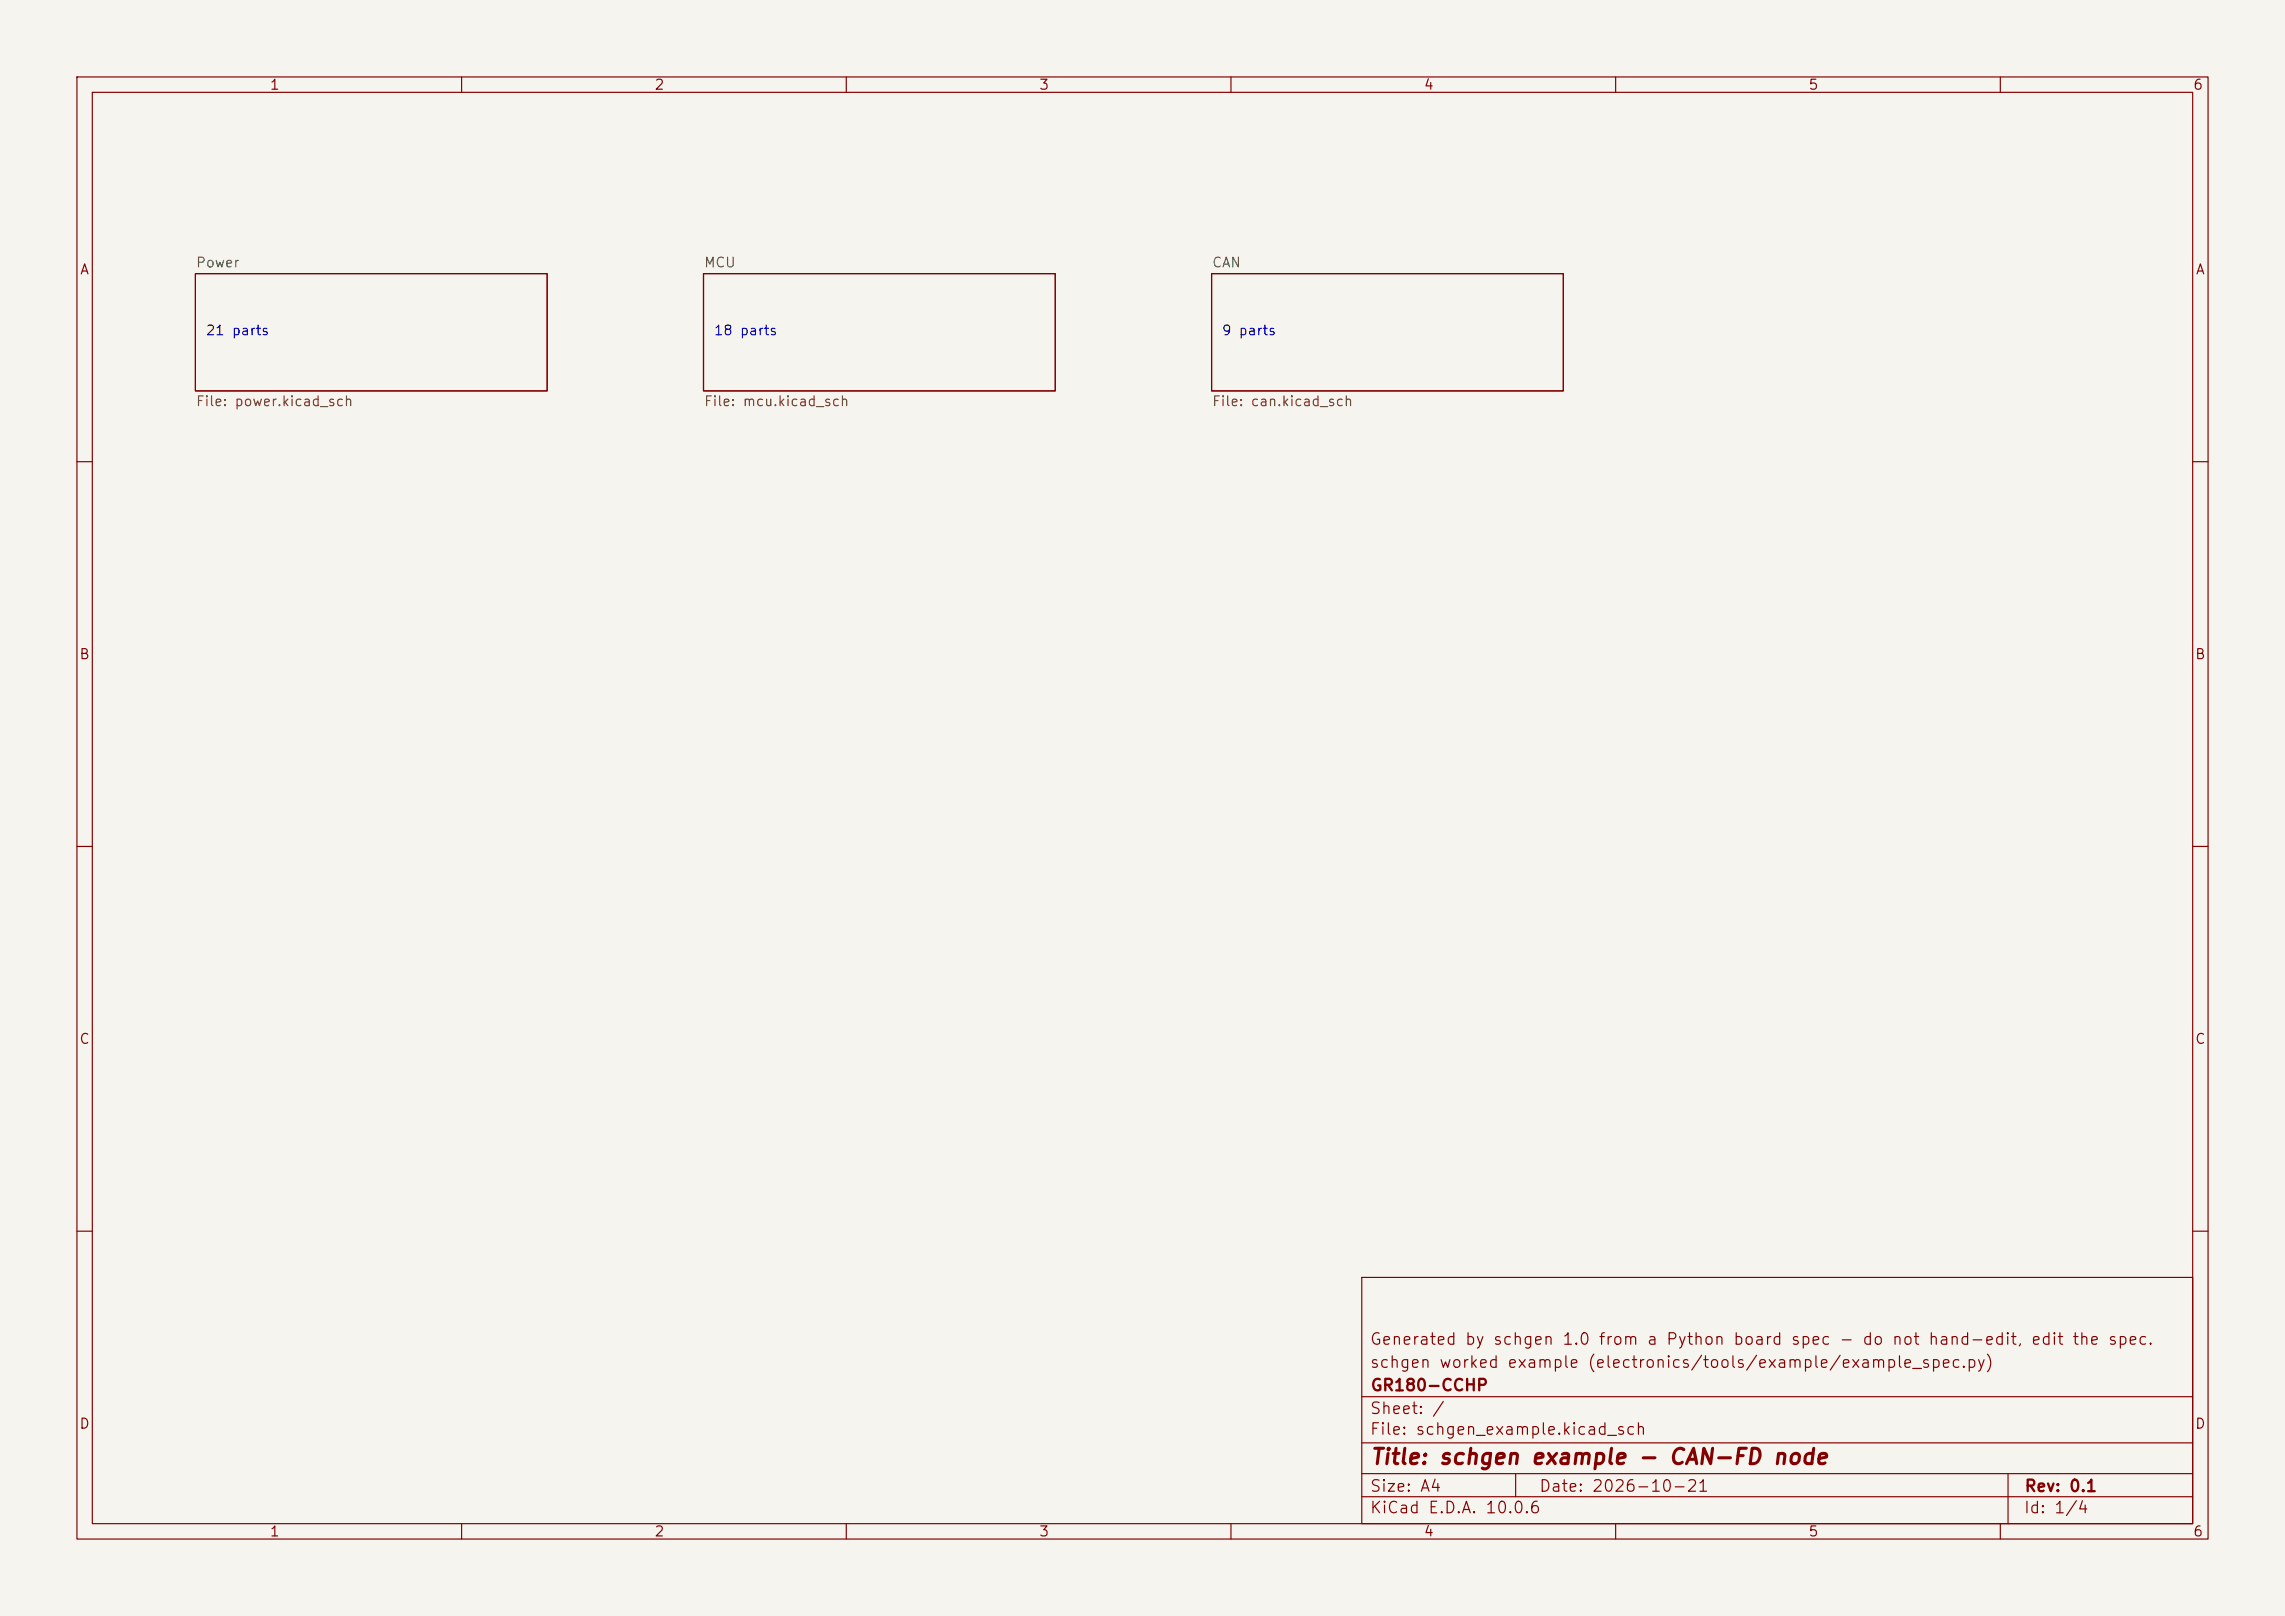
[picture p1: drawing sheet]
<svg xmlns="http://www.w3.org/2000/svg" width="297mm" height="210mm" viewBox="0 0 297 210" stroke-linecap="round" stroke-linejoin="round" font-family="sans-serif">
<defs><g id="words">
<text font-size="2" fill="#840000" x="178" y="190.8">Title: schgen example - CAN-FD node</text>
<g font-size="1.5" fill="#840000">
<text x="178" y="178.1">schgen worked example (electronics/tools/example/example_spec.py)</text>
<text x="178" y="175.1">Generated by schgen 1.0 from a Python board spec - do not hand-edit, edit the spec.</text>
<text x="178" y="184.1">Sheet: /</text>
<text x="178" y="181.1">GR180-CCHP</text>
<text x="178" y="186.8">File: schgen_example.kicad_sch</text>
<text x="178" y="197">KiCad E.D.A. 10.0.6</text>
<text x="178" y="194.2">Size: A4</text>
<text x="200" y="194.2">Date: 2026-10-21</text>
<text x="263" y="197">Id: 1/4</text>
<text x="263" y="194.2">Rev: 0.1</text>
</g>
<g font-size="1.3" fill="#840000">
<text x="35" y="12">1</text>
<text x="85" y="12">2</text>
<text x="135" y="12">3</text>
<text x="185" y="12">4</text>
<text x="235" y="12">5</text>
<text x="285" y="12">6</text>
<text x="10.3" y="36">A</text>
<text x="285.3" y="36">A</text>
<text x="10.2" y="86">B</text>
<text x="285.2" y="86">B</text>
<text x="10.2" y="136">C</text>
<text x="285.2" y="136">C</text>
<text x="10.2" y="186">D</text>
<text x="285.2" y="186">D</text>
<text x="35" y="200">1</text>
<text x="85" y="200">2</text>
<text x="135" y="200">3</text>
<text x="185" y="200">4</text>
<text x="235" y="200">5</text>
<text x="285" y="200">6</text>
</g>
<g font-size="1.3" fill="#006464">
<text x="25.4" y="35.1">Power</text>
<text x="91.4" y="35.1">MCU</text>
<text x="157.5" y="35.1">CAN</text>
</g>
<g font-size="1.3" fill="#0000c2">
<text x="26.6" y="43.9">21 parts</text>
<text x="92.7" y="43.9">18 parts</text>
<text x="158.7" y="43.9">9 parts</text>
</g>
<g font-size="1.3" fill="#725600">
<text x="25.4" y="53.1">File: power.kicad_sch</text>
<text x="91.4" y="53.1">File: mcu.kicad_sch</text>
<text x="157.5" y="53.1">File: can.kicad_sch</text>
</g>
</g></defs>
<path d="M0 0h297v210h-297z" fill="#f5f4ef" stroke="#f5f4ef" stroke-width=".13"/>
<g fill="none" stroke="#840000" stroke-width=".15">
<path d="M10 10h277v190h-277zM12 12h273v186h-273zM60 10v2M110 10v2M160 10v2M210 10v2M260 10v2M25.4 35.6h45.7v15.2h-45.7zM91.4 35.6h45.8v15.2h-45.8zM157.5 35.6h45.7v15.2h-45.7zM10 60h2M285 60h2"/>
<path d="M10 110h2M285 110h2M10 160h2M177 166h108v32h-108zM285 160h2M60 198v2M110 198v2M160 198v2M177 194.5h108M177 191.5h108M177 187.5h108M177 181.5h108"/>
<path d="M197 191.5v3M210 198v2M260 198v2M261 191.5v6.5"/>
</g>
<use href="#words"/>
</svg>
